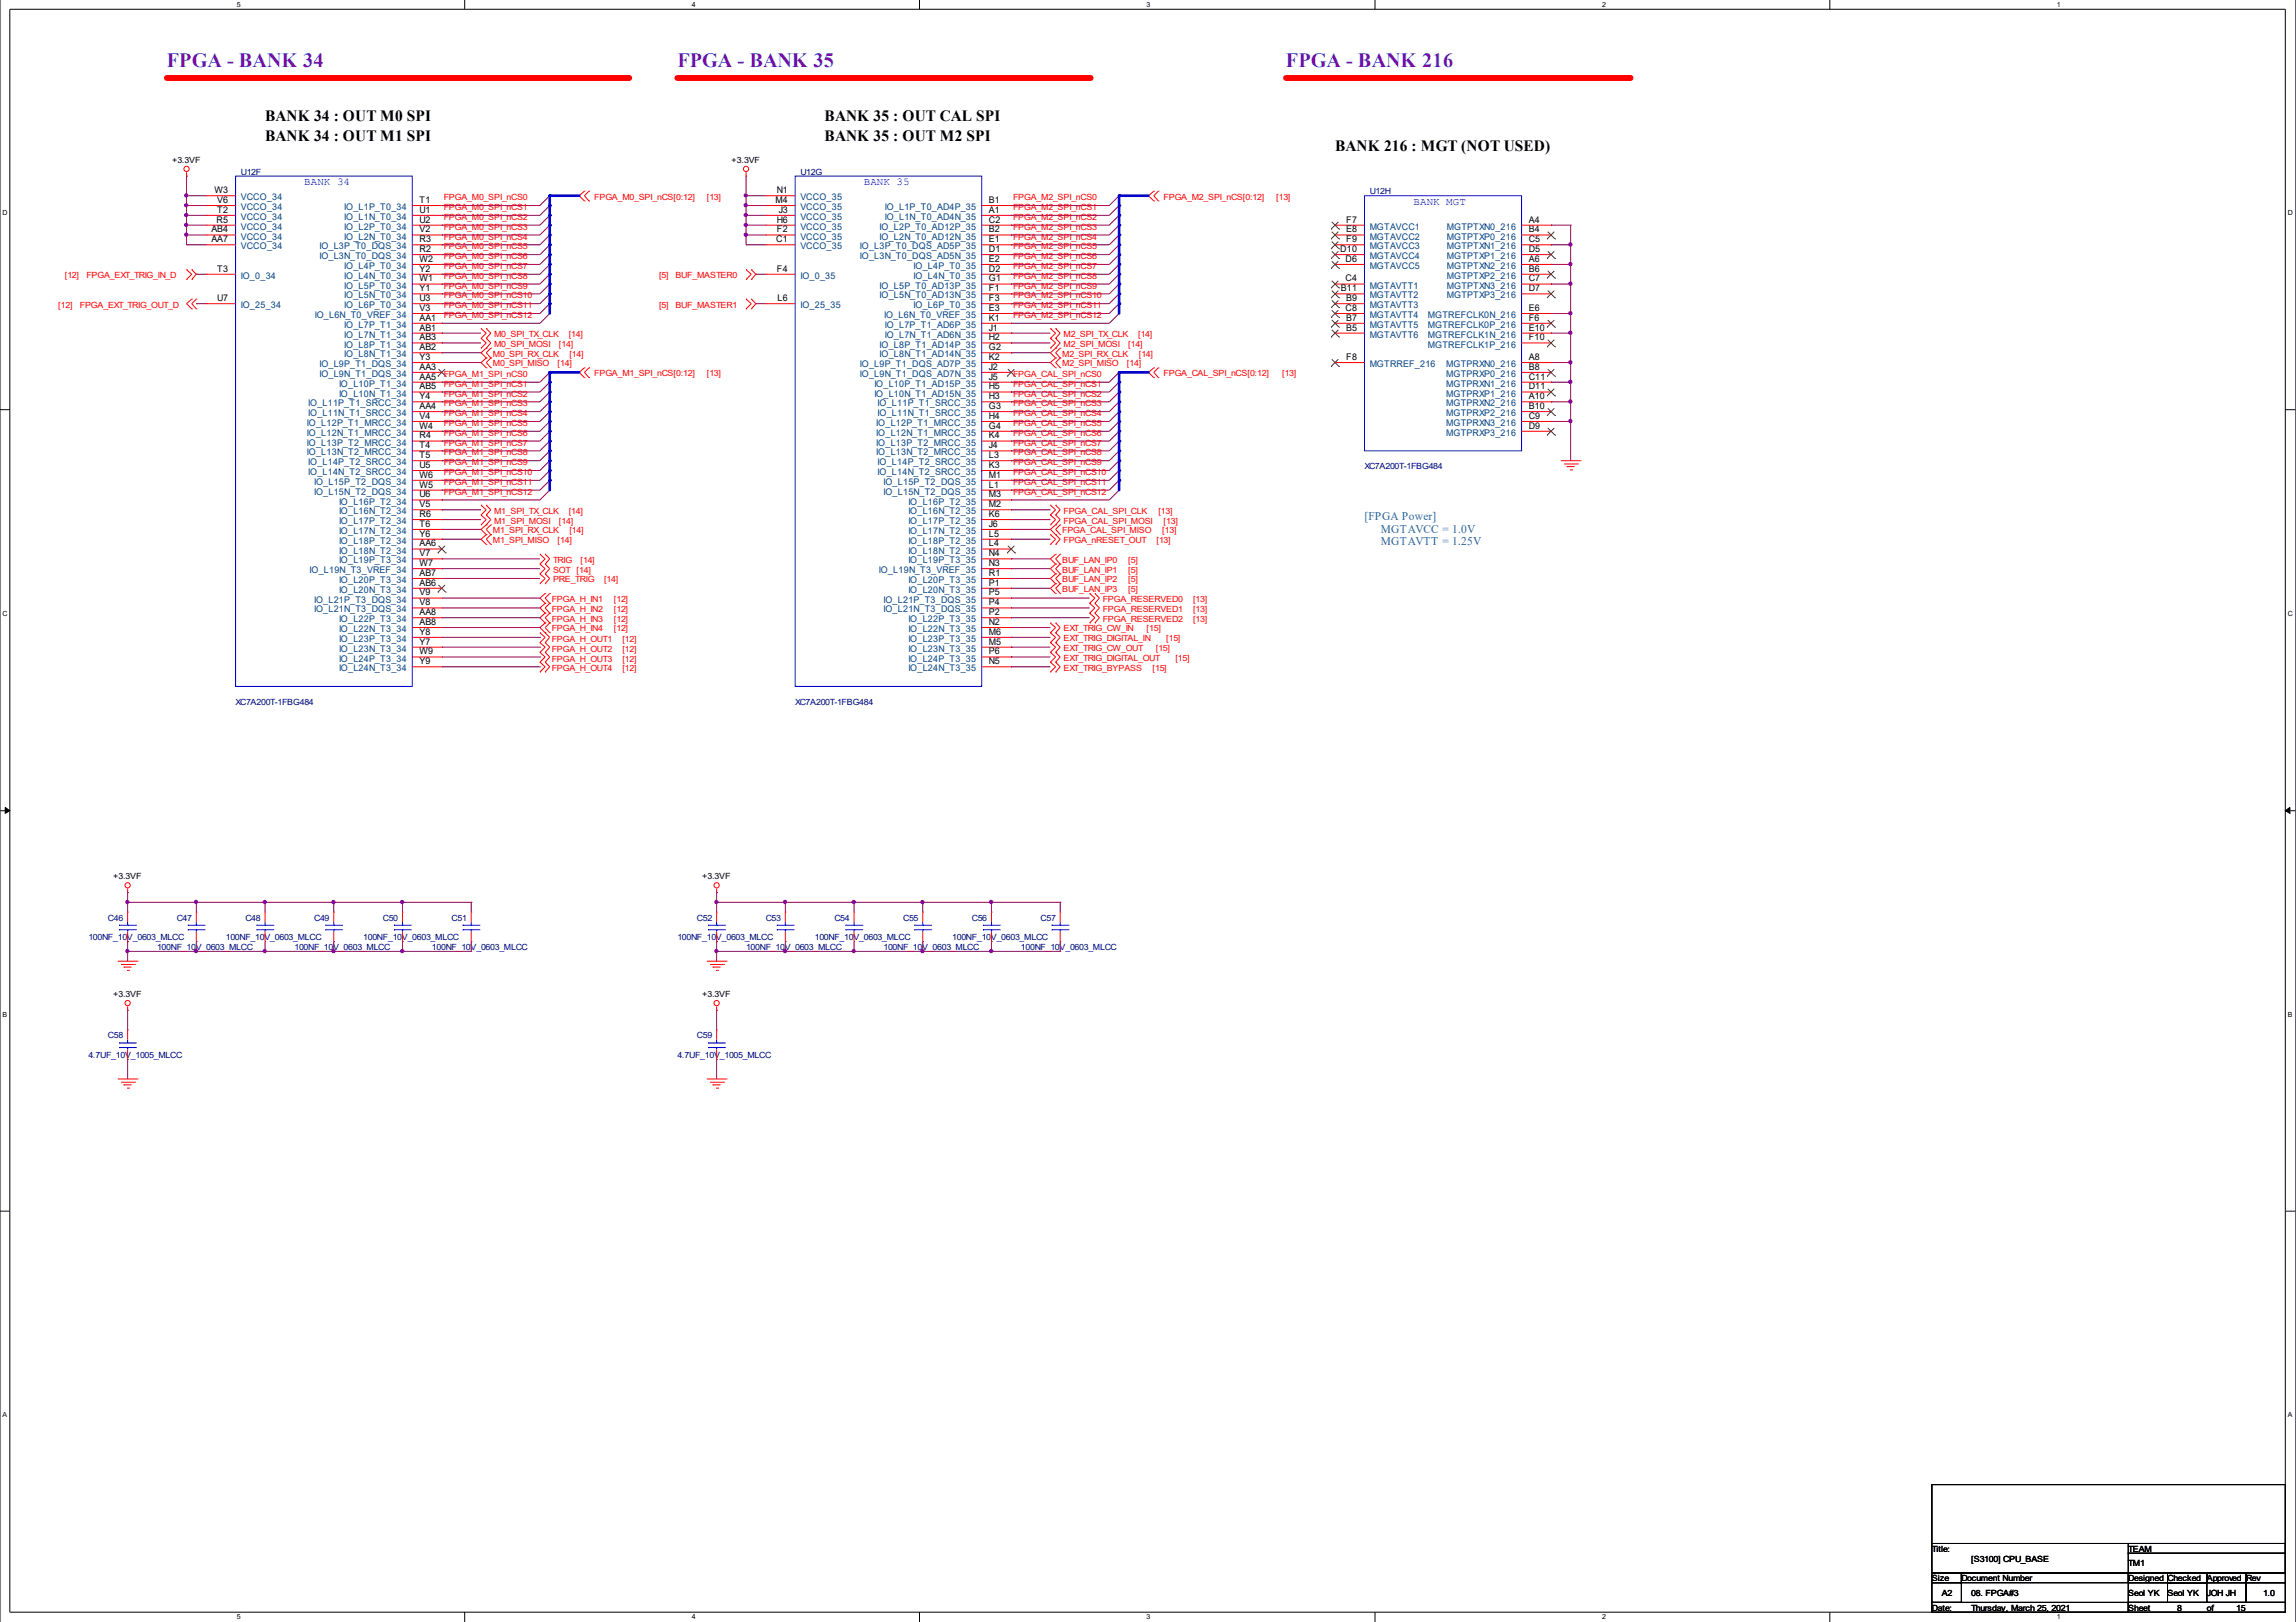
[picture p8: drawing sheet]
<svg xmlns="http://www.w3.org/2000/svg" width="297mm" height="210mm" viewBox="0 0 297 210" stroke-linecap="round" stroke-linejoin="round" font-family="sans-serif">
<defs><g id="words">
<g font-size="2.6" fill="#8000ff">
<text x="21.6" y="8.7">FPGA - BANK 34</text>
<text x="87.6" y="8.7">FPGA - BANK 35</text>
<text x="166.4" y="8.7">FPGA - BANK 216</text>
</g>
<g font-size="2">
<text x="34.3" y="15.7">BANK 34 : OUT M0 SPI</text>
<text x="106.7" y="15.7">BANK 35 : OUT CAL SPI</text>
<text x="34.3" y="18.2">BANK 34 : OUT M1 SPI</text>
<text x="106.7" y="18.2">BANK 35 : OUT M2 SPI</text>
<text x="172.7" y="19.5">BANK 216 : MGT (NOT USED)</text>
</g>
<g font-size="1.5" fill="#0080c0">
<text x="176.5" y="67.3">[FPGA Power]</text>
<text x="178.6" y="68.9">MGTAVCC = 1.0V</text>
<text x="178.6" y="70.5">MGTAVTT = 1.25V</text>
</g>
<g font-size="1.4" fill="#00f">
<text x="39.4" y="24">BANK 34</text>
<text x="111.8" y="24">BANK 35</text>
<text x="182.9" y="26.5">BANK MGT</text>
</g>
<g font-size="1.2">
<text x="27.8" y="25">W3</text>
<text x="28" y="28.8">R5</text>
<text x="28.1" y="26.3">V6</text>
<text x="28.1" y="27.5">T2</text>
<text x="54.3" y="26.3">T1</text>
<text x="54.3" y="27.5">U1</text>
<text x="54.3" y="28.8">U2</text>
<text x="100.3" y="26.3">M4</text>
<text x="100.5" y="25">N1</text>
<text x="100.5" y="28.8">H6</text>
<text x="100.8" y="27.5">J3</text>
<text x="127.9" y="26.3">B1</text>
<text x="127.9" y="27.5">A1</text>
<text x="127.9" y="28.8">C2</text>
<text x="174.2" y="28.8">F7</text>
<text x="197.8" y="28.8">A4</text>
<text x="27.3" y="30.1">AB4</text>
<text x="27.3" y="31.3">AA7</text>
<text x="28.1" y="35.2">T3</text>
<text x="54.3" y="30.1">V2</text>
<text x="54.3" y="31.3">R3</text>
<text x="54.3" y="32.6">R2</text>
<text x="54.3" y="33.9">W2</text>
<text x="54.3" y="35.2">Y2</text>
<text x="100.4" y="31.3">C1</text>
<text x="100.5" y="30.1">F2</text>
<text x="100.5" y="35.2">F4</text>
<text x="127.9" y="30.1">B2</text>
<text x="127.9" y="31.3">E1</text>
<text x="127.9" y="32.6">D1</text>
<text x="127.9" y="33.9">E2</text>
<text x="127.9" y="35.2">D2</text>
<text x="173.4" y="32.6">D10</text>
<text x="174.1" y="33.9">D6</text>
<text x="174.2" y="30.1">E8</text>
<text x="174.2" y="31.3">F9</text>
<text x="197.8" y="35.2">B6</text>
<text x="197.8" y="33.9">A6</text>
<text x="197.8" y="32.6">D5</text>
<text x="197.8" y="31.3">C5</text>
<text x="197.8" y="30.1">B4</text>
<text x="28.1" y="39">U7</text>
<text x="54.3" y="36.4">W1</text>
<text x="54.3" y="37.7">Y1</text>
<text x="54.3" y="39">U3</text>
<text x="54.3" y="40.2">V3</text>
<text x="54.3" y="41.5">AA1</text>
<text x="100.6" y="39">L6</text>
<text x="127.9" y="36.4">G1</text>
<text x="127.9" y="37.7">F1</text>
<text x="127.9" y="39">F3</text>
<text x="127.9" y="40.2">E3</text>
<text x="127.9" y="41.5">K1</text>
<text x="173.5" y="37.7">B11</text>
<text x="174.1" y="36.4">C4</text>
<text x="174.1" y="40.2">C8</text>
<text x="174.2" y="39">B9</text>
<text x="174.2" y="41.5">B7</text>
<text x="197.8" y="37.7">D7</text>
<text x="197.8" y="36.4">C7</text>
<text x="197.8" y="40.2">E6</text>
<text x="197.8" y="41.5">F6</text>
<text x="54.3" y="42.8">AB1</text>
<text x="54.3" y="44">AB3</text>
<text x="54.3" y="45.3">AB2</text>
<text x="54.3" y="46.6">Y3</text>
<text x="54.3" y="47.9">AA3</text>
<text x="127.9" y="42.8">J1</text>
<text x="127.9" y="44">H2</text>
<text x="127.9" y="45.3">G2</text>
<text x="127.9" y="46.6">K2</text>
<text x="127.9" y="47.9">J2</text>
<text x="174.2" y="42.8">B5</text>
<text x="174.2" y="46.6">F8</text>
<text x="197.8" y="44">F10</text>
<text x="197.8" y="42.8">E10</text>
<text x="197.8" y="47.9">B8</text>
<text x="197.8" y="46.6">A8</text>
<text x="54.3" y="49.1">AA5</text>
<text x="54.3" y="50.4">AB5</text>
<text x="54.3" y="51.7">Y4</text>
<text x="54.3" y="52.9">AA4</text>
<text x="127.9" y="49.1">J5</text>
<text x="127.9" y="50.4">H5</text>
<text x="127.9" y="51.7">H3</text>
<text x="127.9" y="52.9">G3</text>
<text x="197.8" y="52.9">B10</text>
<text x="197.8" y="51.7">A10</text>
<text x="197.8" y="50.4">D11</text>
<text x="197.8" y="49.1">C11</text>
<text x="54.3" y="54.2">V4</text>
<text x="54.3" y="55.5">W4</text>
<text x="54.3" y="56.7">R4</text>
<text x="54.3" y="58">T4</text>
<text x="54.3" y="59.3">T5</text>
<text x="127.9" y="54.2">H4</text>
<text x="127.9" y="55.5">G4</text>
<text x="127.9" y="56.7">K4</text>
<text x="127.9" y="58">J4</text>
<text x="127.9" y="59.3">L3</text>
<text x="197.8" y="55.5">D9</text>
<text x="197.8" y="54.2">C9</text>
<text x="54.3" y="60.6">U5</text>
<text x="54.3" y="61.8">W6</text>
<text x="54.3" y="63.1">W5</text>
<text x="54.3" y="64.4">U6</text>
<text x="54.3" y="65.6">V5</text>
<text x="127.9" y="60.6">K3</text>
<text x="127.9" y="61.8">M1</text>
<text x="127.9" y="63.1">L1</text>
<text x="127.9" y="64.4">M3</text>
<text x="127.9" y="65.6">M2</text>
<text x="54.3" y="66.9">R6</text>
<text x="54.3" y="68.2">T6</text>
<text x="54.3" y="69.4">Y6</text>
<text x="54.3" y="70.7">AA6</text>
<text x="54.3" y="72">V7</text>
<text x="127.9" y="66.9">K6</text>
<text x="127.9" y="68.2">J6</text>
<text x="127.9" y="69.4">L5</text>
<text x="127.9" y="70.7">L4</text>
<text x="127.9" y="72">N4</text>
<text x="54.3" y="73.3">W7</text>
<text x="54.3" y="74.5">AB7</text>
<text x="54.3" y="75.8">AB6</text>
<text x="54.3" y="77.1">V9</text>
<text x="127.9" y="73.3">N3</text>
<text x="127.9" y="74.5">R1</text>
<text x="127.9" y="75.8">P1</text>
<text x="127.9" y="77.1">P5</text>
<text x="54.3" y="78.3">V8</text>
<text x="54.3" y="79.6">AA8</text>
<text x="54.3" y="80.9">AB8</text>
<text x="54.3" y="82.1">Y8</text>
<text x="54.3" y="83.4">Y7</text>
<text x="127.9" y="78.3">P4</text>
<text x="127.9" y="79.6">P2</text>
<text x="127.9" y="80.9">N2</text>
<text x="127.9" y="82.1">M6</text>
<text x="127.9" y="83.4">M5</text>
<text x="54.3" y="84.7">W9</text>
<text x="54.3" y="86">Y9</text>
<text x="127.9" y="84.7">P6</text>
<text x="127.9" y="86">N5</text>
</g>
<g font-size="1.2" fill="#004080">
<text x="31.2" y="25.9">VCCO_34</text>
<text x="31.2" y="27.2">VCCO_34</text>
<text x="31.2" y="28.5">VCCO_34</text>
<text x="31.2" y="29.7">VCCO_34</text>
<text x="44.5" y="27.2">IO_L1P_T0_34</text>
<text x="44.5" y="28.5">IO_L1N_T0_34</text>
<text x="44.5" y="29.7">IO_L2P_T0_34</text>
<text x="103.5" y="25.9">VCCO_35</text>
<text x="103.5" y="27.2">VCCO_35</text>
<text x="103.5" y="28.5">VCCO_35</text>
<text x="103.5" y="29.7">VCCO_35</text>
<text x="113.8" y="29.7">IO_L2P_T0_AD12P_35</text>
<text x="114.5" y="27.2">IO_L1P_T0_AD4P_35</text>
<text x="114.5" y="28.5">IO_L1N_T0_AD4N_35</text>
<text x="177.2" y="29.7">MGTAVCC1</text>
<text x="187.2" y="29.7">MGTPTXN0_216</text>
<text x="31.2" y="31">VCCO_34</text>
<text x="31.2" y="32.3">VCCO_34</text>
<text x="41.3" y="32.3">IO_L3P_T0_DQS_34</text>
<text x="41.3" y="33.5">IO_L3N_T0_DQS_34</text>
<text x="44.5" y="31">IO_L2N_T0_34</text>
<text x="44.5" y="34.8">IO_L4P_T0_34</text>
<text x="103.5" y="31">VCCO_35</text>
<text x="103.5" y="32.3">VCCO_35</text>
<text x="111.3" y="32.3">IO_L3P_T0_DQS_AD5P_35</text>
<text x="111.3" y="33.5">IO_L3N_T0_DQS_AD5N_35</text>
<text x="113.8" y="31">IO_L2N_T0_AD12N_35</text>
<text x="118.2" y="34.8">IO_L4P_T0_35</text>
<text x="177.2" y="31">MGTAVCC2</text>
<text x="177.2" y="32.3">MGTAVCC3</text>
<text x="177.2" y="33.5">MGTAVCC4</text>
<text x="177.2" y="34.8">MGTAVCC5</text>
<text x="187.2" y="34.8">MGTPTXN2_216</text>
<text x="187.2" y="33.5">MGTPTXP1_216</text>
<text x="187.2" y="32.3">MGTPTXN1_216</text>
<text x="187.2" y="31">MGTPTXP0_216</text>
<text x="31.2" y="36.1">IO_0_34</text>
<text x="31.2" y="39.9">IO_25_34</text>
<text x="40.7" y="41.2">IO_L6N_T0_VREF_34</text>
<text x="44.5" y="36.1">IO_L4N_T0_34</text>
<text x="44.5" y="37.4">IO_L5P_T0_34</text>
<text x="44.5" y="38.6">IO_L5N_T0_34</text>
<text x="44.5" y="39.9">IO_L6P_T0_34</text>
<text x="103.5" y="36.1">IO_0_35</text>
<text x="103.5" y="39.9">IO_25_35</text>
<text x="113.8" y="37.4">IO_L5P_T0_AD13P_35</text>
<text x="113.8" y="38.6">IO_L5N_T0_AD13N_35</text>
<text x="114.4" y="41.2">IO_L6N_T0_VREF_35</text>
<text x="118.2" y="36.1">IO_L4N_T0_35</text>
<text x="118.2" y="39.9">IO_L6P_T0_35</text>
<text x="177.2" y="37.4">MGTAVTT1</text>
<text x="177.2" y="38.6">MGTAVTT2</text>
<text x="177.2" y="39.9">MGTAVTT3</text>
<text x="177.2" y="41.2">MGTAVTT4</text>
<text x="184.7" y="41.2">MGTREFCLK0N_216</text>
<text x="187.2" y="38.6">MGTPTXP3_216</text>
<text x="187.2" y="37.4">MGTPTXN3_216</text>
<text x="187.2" y="36.1">MGTPTXP2_216</text>
<text x="41.3" y="47.5">IO_L9P_T1_DQS_34</text>
<text x="44.5" y="42.4">IO_L7P_T1_34</text>
<text x="44.5" y="43.7">IO_L7N_T1_34</text>
<text x="44.5" y="45">IO_L8P_T1_34</text>
<text x="44.5" y="46.2">IO_L8N_T1_34</text>
<text x="111.3" y="47.5">IO_L9P_T1_DQS_AD7P_35</text>
<text x="113.8" y="45">IO_L8P_T1_AD14P_35</text>
<text x="113.8" y="46.2">IO_L8N_T1_AD14N_35</text>
<text x="114.5" y="42.4">IO_L7P_T1_AD6P_35</text>
<text x="114.5" y="43.7">IO_L7N_T1_AD6N_35</text>
<text x="177.2" y="42.4">MGTAVTT5</text>
<text x="177.2" y="43.7">MGTAVTT6</text>
<text x="177.2" y="47.5">MGTRREF_216</text>
<text x="184.7" y="42.4">MGTREFCLK0P_216</text>
<text x="184.7" y="45">MGTREFCLK1P_216</text>
<text x="184.7" y="43.7">MGTREFCLK1N_216</text>
<text x="187.1" y="47.5">MGTPRXN0_216</text>
<text x="39.9" y="52.6">IO_L11P_T1_SRCC_34</text>
<text x="39.9" y="53.9">IO_L11N_T1_SRCC_34</text>
<text x="41.3" y="48.8">IO_L9N_T1_DQS_34</text>
<text x="43.9" y="50.1">IO_L10P_T1_34</text>
<text x="43.9" y="51.3">IO_L10N_T1_34</text>
<text x="111.3" y="48.8">IO_L9N_T1_DQS_AD7N_35</text>
<text x="113.1" y="50.1">IO_L10P_T1_AD15P_35</text>
<text x="113.1" y="51.3">IO_L10N_T1_AD15N_35</text>
<text x="113.5" y="52.6">IO_L11P_T1_SRCC_35</text>
<text x="113.5" y="53.9">IO_L11N_T1_SRCC_35</text>
<text x="187.1" y="53.9">MGTPRXP2_216</text>
<text x="187.1" y="52.6">MGTPRXN2_216</text>
<text x="187.1" y="51.3">MGTPRXP1_216</text>
<text x="187.1" y="50.1">MGTPRXN1_216</text>
<text x="187.1" y="48.8">MGTPRXP0_216</text>
<text x="39.7" y="55.1">IO_L12P_T1_MRCC_34</text>
<text x="39.7" y="56.4">IO_L12N_T1_MRCC_34</text>
<text x="39.7" y="57.7">IO_L13P_T2_MRCC_34</text>
<text x="39.7" y="58.9">IO_L13N_T2_MRCC_34</text>
<text x="113.4" y="55.1">IO_L12P_T1_MRCC_35</text>
<text x="113.4" y="56.4">IO_L12N_T1_MRCC_35</text>
<text x="113.4" y="57.7">IO_L13P_T2_MRCC_35</text>
<text x="113.4" y="58.9">IO_L13N_T2_MRCC_35</text>
<text x="187.1" y="56.4">MGTPRXP3_216</text>
<text x="187.1" y="55.1">MGTPRXN3_216</text>
<text x="39.9" y="60.2">IO_L14P_T2_SRCC_34</text>
<text x="39.9" y="61.5">IO_L14N_T2_SRCC_34</text>
<text x="40.6" y="62.8">IO_L15P_T2_DQS_34</text>
<text x="40.6" y="64">IO_L15N_T2_DQS_34</text>
<text x="43.9" y="65.3">IO_L16P_T2_34</text>
<text x="113.5" y="60.2">IO_L14P_T2_SRCC_35</text>
<text x="113.5" y="61.5">IO_L14N_T2_SRCC_35</text>
<text x="114.3" y="62.8">IO_L15P_T2_DQS_35</text>
<text x="114.3" y="64">IO_L15N_T2_DQS_35</text>
<text x="117.5" y="65.3">IO_L16P_T2_35</text>
<text x="43.9" y="66.6">IO_L16N_T2_34</text>
<text x="43.9" y="67.8">IO_L17P_T2_34</text>
<text x="43.9" y="69.1">IO_L17N_T2_34</text>
<text x="43.9" y="70.4">IO_L18P_T2_34</text>
<text x="43.9" y="71.6">IO_L18N_T2_34</text>
<text x="117.5" y="66.6">IO_L16N_T2_35</text>
<text x="117.5" y="67.8">IO_L17P_T2_35</text>
<text x="117.5" y="69.1">IO_L17N_T2_35</text>
<text x="117.5" y="70.4">IO_L18P_T2_35</text>
<text x="117.5" y="71.6">IO_L18N_T2_35</text>
<text x="40" y="74.2">IO_L19N_T3_VREF_34</text>
<text x="40.6" y="78">IO_L21P_T3_DQS_34</text>
<text x="43.9" y="72.9">IO_L19P_T3_34</text>
<text x="43.9" y="75.5">IO_L20P_T3_34</text>
<text x="43.9" y="76.7">IO_L20N_T3_34</text>
<text x="113.7" y="74.2">IO_L19N_T3_VREF_35</text>
<text x="114.3" y="78">IO_L21P_T3_DQS_35</text>
<text x="117.5" y="72.9">IO_L19P_T3_35</text>
<text x="117.5" y="75.5">IO_L20P_T3_35</text>
<text x="117.5" y="76.7">IO_L20N_T3_35</text>
<text x="40.6" y="79.3">IO_L21N_T3_DQS_34</text>
<text x="43.9" y="80.5">IO_L22P_T3_34</text>
<text x="43.9" y="81.8">IO_L22N_T3_34</text>
<text x="43.9" y="83.1">IO_L23P_T3_34</text>
<text x="114.3" y="79.3">IO_L21N_T3_DQS_35</text>
<text x="117.5" y="80.5">IO_L22P_T3_35</text>
<text x="117.5" y="81.8">IO_L22N_T3_35</text>
<text x="117.5" y="83.1">IO_L23P_T3_35</text>
<text x="43.9" y="84.3">IO_L23N_T3_34</text>
<text x="43.9" y="85.6">IO_L24P_T3_34</text>
<text x="43.9" y="86.9">IO_L24N_T3_34</text>
<text x="117.5" y="84.3">IO_L23N_T3_35</text>
<text x="117.5" y="85.6">IO_L24P_T3_35</text>
<text x="117.5" y="86.9">IO_L24N_T3_35</text>
</g>
<g font-size="1.1">
<text x="22.3" y="21.1">+3.3VF</text>
<text x="94.7" y="21.1">+3.3VF</text>
<text x="14.6" y="113.8">+3.3VF</text>
<text x="90.8" y="113.8">+3.3VF</text>
<text x="14.6" y="129">+3.3VF</text>
<text x="90.8" y="129">+3.3VF</text>
<text x="249.9" y="200.8">Title:</text>
<text x="255" y="202.1">[S3100] CPU_BASE</text>
<text x="275.3" y="200.8">TEAM</text>
<text x="275.3" y="202.7">TM1</text>
<text x="249.9" y="204.7">Size</text>
<text x="249.9" y="208.5">Date:</text>
<text x="251.2" y="206.5">A2</text>
<text x="253.7" y="204.7">Document Number</text>
<text x="255" y="206.5">08. FPGA#3</text>
<text x="255" y="208.5">Thursday, March 25, 2021</text>
<text x="275.3" y="208.5">Sheet</text>
<text x="275.3" y="204.7">Designed Checked Approved Rev</text>
<text x="275.3" y="206.5">Seol YK</text>
<text x="280.4" y="206.5">Seol YK</text>
<text x="281.7" y="208.5">8</text>
<text x="285.5" y="208.5">of</text>
<text x="285.5" y="206.5">JOH JH</text>
<text x="289.3" y="208.5">15</text>
<text x="292.8" y="206.5">1.0</text>
</g>
<g font-size="1.1" fill="#000080">
<text x="31.2" y="22.6">U12F</text>
<text x="103.5" y="22.6">U12G</text>
<text x="177.2" y="25.2">U12H</text>
<text x="176.5" y="60.7">XC7A200T-1FBG484</text>
<text x="30.5" y="91.2">XC7A200T-1FBG484</text>
<text x="102.9" y="91.2">XC7A200T-1FBG484</text>
<text x="14" y="119.1">C46</text>
<text x="22.9" y="119.1">C47</text>
<text x="31.7" y="119.1">C48</text>
<text x="40.6" y="119.1">C49</text>
<text x="49.5" y="119.1">C50</text>
<text x="58.4" y="119.1">C51</text>
<text x="90.2" y="119.1">C52</text>
<text x="99.1" y="119.1">C53</text>
<text x="107.9" y="119.1">C54</text>
<text x="116.8" y="119.1">C55</text>
<text x="125.7" y="119.1">C56</text>
<text x="134.6" y="119.1">C57</text>
<text x="11.4" y="121.7">100NF_10V_0603_MLCC</text>
<text x="20.3" y="123">100NF_10V_0603_MLCC</text>
<text x="29.2" y="121.7">100NF_10V_0603_MLCC</text>
<text x="38.1" y="123">100NF_10V_0603_MLCC</text>
<text x="47" y="121.7">100NF_10V_0603_MLCC</text>
<text x="55.9" y="123">100NF_10V_0603_MLCC</text>
<text x="87.6" y="121.7">100NF_10V_0603_MLCC</text>
<text x="96.5" y="123">100NF_10V_0603_MLCC</text>
<text x="105.4" y="121.7">100NF_10V_0603_MLCC</text>
<text x="114.3" y="123">100NF_10V_0603_MLCC</text>
<text x="123.2" y="121.7">100NF_10V_0603_MLCC</text>
<text x="132.1" y="123">100NF_10V_0603_MLCC</text>
<text x="11.4" y="136.9">4.7UF_10V_1005_MLCC</text>
<text x="14" y="134.4">C58</text>
<text x="87.6" y="136.9">4.7UF_10V_1005_MLCC</text>
<text x="90.2" y="134.4">C59</text>
</g>
<g font-size="1.1" fill="#f00">
<text x="57.4" y="25.9">FPGA_M0_SPI_nCS0</text>
<text x="57.4" y="27.2">FPGA_M0_SPI_nCS1</text>
<text x="57.4" y="28.5">FPGA_M0_SPI_nCS2</text>
<text x="57.4" y="29.7">FPGA_M0_SPI_nCS3</text>
<text x="76.9" y="25.8">FPGA_M0_SPI_nCS[0:12]</text>
<text x="91.4" y="25.8">[13]</text>
<text x="131.1" y="25.9">FPGA_M2_SPI_nCS0</text>
<text x="131.1" y="27.2">FPGA_M2_SPI_nCS1</text>
<text x="131.1" y="28.5">FPGA_M2_SPI_nCS2</text>
<text x="131.1" y="29.7">FPGA_M2_SPI_nCS3</text>
<text x="150.5" y="25.8">FPGA_M2_SPI_nCS[0:12]</text>
<text x="165.1" y="25.8">[13]</text>
<text x="8.4" y="36">[12]</text>
<text x="11.2" y="36">FPGA_EXT_TRIG_IN_D</text>
<text x="57.4" y="31">FPGA_M0_SPI_nCS4</text>
<text x="57.4" y="32.3">FPGA_M0_SPI_nCS5</text>
<text x="57.4" y="33.5">FPGA_M0_SPI_nCS6</text>
<text x="57.4" y="34.8">FPGA_M0_SPI_nCS7</text>
<text x="85.3" y="36">[5]</text>
<text x="87.4" y="36">BUF_MASTER0</text>
<text x="131.1" y="31">FPGA_M2_SPI_nCS4</text>
<text x="131.1" y="32.3">FPGA_M2_SPI_nCS5</text>
<text x="131.1" y="33.5">FPGA_M2_SPI_nCS6</text>
<text x="131.1" y="34.8">FPGA_M2_SPI_nCS7</text>
<text x="7.5" y="39.8">[12]</text>
<text x="10.3" y="39.8">FPGA_EXT_TRIG_OUT_D</text>
<text x="57.4" y="36.1">FPGA_M0_SPI_nCS8</text>
<text x="57.4" y="37.4">FPGA_M0_SPI_nCS9</text>
<text x="57.4" y="38.6">FPGA_M0_SPI_nCS10</text>
<text x="57.4" y="39.9">FPGA_M0_SPI_nCS11</text>
<text x="57.4" y="41.2">FPGA_M0_SPI_nCS12</text>
<text x="85.3" y="39.8">[5]</text>
<text x="87.4" y="39.8">BUF_MASTER1</text>
<text x="131.1" y="36.1">FPGA_M2_SPI_nCS8</text>
<text x="131.1" y="37.4">FPGA_M2_SPI_nCS9</text>
<text x="131.1" y="38.6">FPGA_M2_SPI_nCS10</text>
<text x="131.1" y="39.9">FPGA_M2_SPI_nCS11</text>
<text x="131.1" y="41.2">FPGA_M2_SPI_nCS12</text>
<text x="63.8" y="46.2">M0_SPI_RX_CLK</text>
<text x="63.8" y="47.4">M0_SPI_MISO</text>
<text x="63.9" y="43.6">M0_SPI_TX_CLK</text>
<text x="63.9" y="44.9">M0_SPI_MOSI</text>
<text x="72.1" y="47.4">[14]</text>
<text x="72.3" y="44.9">[14]</text>
<text x="73.6" y="43.6">[14]</text>
<text x="73.7" y="46.2">[14]</text>
<text x="137.4" y="46.2">M2_SPI_RX_CLK</text>
<text x="137.4" y="47.4">M2_SPI_MISO</text>
<text x="137.6" y="43.6">M2_SPI_TX_CLK</text>
<text x="137.6" y="44.9">M2_SPI_MOSI</text>
<text x="145.8" y="47.4">[14]</text>
<text x="146" y="44.9">[14]</text>
<text x="147.2" y="43.6">[14]</text>
<text x="147.3" y="46.2">[14]</text>
<text x="57.4" y="48.8">FPGA_M1_SPI_nCS0</text>
<text x="57.4" y="50.1">FPGA_M1_SPI_nCS1</text>
<text x="57.4" y="51.3">FPGA_M1_SPI_nCS2</text>
<text x="57.4" y="52.6">FPGA_M1_SPI_nCS3</text>
<text x="57.4" y="53.9">FPGA_M1_SPI_nCS4</text>
<text x="76.9" y="48.7">FPGA_M1_SPI_nCS[0:12]</text>
<text x="91.4" y="48.7">[13]</text>
<text x="131.1" y="48.8">FPGA_CAL_SPI_nCS0</text>
<text x="131.1" y="50.1">FPGA_CAL_SPI_nCS1</text>
<text x="131.1" y="51.3">FPGA_CAL_SPI_nCS2</text>
<text x="131.1" y="52.6">FPGA_CAL_SPI_nCS3</text>
<text x="131.1" y="53.9">FPGA_CAL_SPI_nCS4</text>
<text x="150.5" y="48.7">FPGA_CAL_SPI_nCS[0:12]</text>
<text x="165.9" y="48.7">[13]</text>
<text x="57.4" y="55.1">FPGA_M1_SPI_nCS5</text>
<text x="57.4" y="56.4">FPGA_M1_SPI_nCS6</text>
<text x="57.4" y="57.7">FPGA_M1_SPI_nCS7</text>
<text x="57.4" y="58.9">FPGA_M1_SPI_nCS8</text>
<text x="131.1" y="55.1">FPGA_CAL_SPI_nCS5</text>
<text x="131.1" y="56.4">FPGA_CAL_SPI_nCS6</text>
<text x="131.1" y="57.7">FPGA_CAL_SPI_nCS7</text>
<text x="131.1" y="58.9">FPGA_CAL_SPI_nCS8</text>
<text x="57.4" y="60.2">FPGA_M1_SPI_nCS9</text>
<text x="57.4" y="61.5">FPGA_M1_SPI_nCS10</text>
<text x="57.4" y="62.8">FPGA_M1_SPI_nCS11</text>
<text x="57.4" y="64">FPGA_M1_SPI_nCS12</text>
<text x="131.1" y="60.2">FPGA_CAL_SPI_nCS9</text>
<text x="131.1" y="62.8">FPGA_CAL_SPI_nCS11</text>
<text x="131.1" y="64">FPGA_CAL_SPI_nCS12</text>
<text x="131.1" y="61.5">FPGA_CAL_SPI_nCS10</text>
<text x="63.8" y="69">M1_SPI_RX_CLK</text>
<text x="63.8" y="70.3">M1_SPI_MISO</text>
<text x="63.9" y="66.5">M1_SPI_TX_CLK</text>
<text x="63.9" y="67.7">M1_SPI_MOSI</text>
<text x="72.1" y="70.3">[14]</text>
<text x="72.3" y="67.7">[14]</text>
<text x="73.6" y="66.5">[14]</text>
<text x="73.7" y="69">[14]</text>
<text x="137.4" y="69">FPGA_CAL_SPI_MISO</text>
<text x="137.6" y="66.5">FPGA_CAL_SPI_CLK</text>
<text x="137.6" y="67.7">FPGA_CAL_SPI_MOSI</text>
<text x="137.6" y="70.3">FPGA_nRESET_OUT</text>
<text x="149.6" y="70.3">[13]</text>
<text x="149.9" y="66.5">[13]</text>
<text x="150.4" y="69">[13]</text>
<text x="150.5" y="67.7">[13]</text>
<text x="71.4" y="77.9">FPGA_H_IN1</text>
<text x="71.5" y="72.8">TRIG</text>
<text x="71.5" y="74.1">SOT [14]</text>
<text x="71.5" y="75.4">PRE_TRIG</text>
<text x="75.1" y="72.8">[14]</text>
<text x="78.1" y="75.4">[14]</text>
<text x="79.4" y="77.9">[12]</text>
<text x="137.4" y="72.8">BUF_LAN_IP0</text>
<text x="137.4" y="74.1">BUF_LAN_IP1</text>
<text x="137.4" y="75.4">BUF_LAN_IP2</text>
<text x="137.4" y="76.6">BUF_LAN_IP3</text>
<text x="142.7" y="77.9">FPGA_RESERVED0</text>
<text x="146" y="72.8">[5]</text>
<text x="146" y="74.1">[5]</text>
<text x="146" y="75.4">[5]</text>
<text x="146" y="76.6">[5]</text>
<text x="154.3" y="77.9">[13]</text>
<text x="71.4" y="79.2">FPGA_H_IN2</text>
<text x="71.4" y="80.4">FPGA_H_IN3</text>
<text x="71.4" y="81.7">FPGA_H_IN4</text>
<text x="71.4" y="83.1">FPGA_H_OUT1</text>
<text x="79.4" y="79.2">[12]</text>
<text x="79.4" y="80.4">[12]</text>
<text x="79.4" y="81.7">[12]</text>
<text x="80.5" y="83.1">[12]</text>
<text x="137.6" y="81.7">EXT_TRIG_CW_IN</text>
<text x="137.6" y="83">EXT_TRIG_DIGITAL_IN</text>
<text x="142.7" y="79.2">FPGA_RESERVED1</text>
<text x="142.7" y="80.4">FPGA_RESERVED2</text>
<text x="148.3" y="81.7">[15]</text>
<text x="150.9" y="83">[15]</text>
<text x="154.3" y="79.2">[13]</text>
<text x="154.3" y="80.4">[13]</text>
<text x="71.4" y="84.3">FPGA_H_OUT2</text>
<text x="71.4" y="85.6">FPGA_H_OUT3</text>
<text x="71.4" y="86.9">FPGA_H_OUT4</text>
<text x="80.5" y="84.3">[12]</text>
<text x="80.5" y="85.6">[12]</text>
<text x="80.5" y="86.9">[12]</text>
<text x="137.6" y="84.3">EXT_TRIG_CW_OUT</text>
<text x="137.6" y="85.5">EXT_TRIG_DIGITAL_OUT</text>
<text x="137.6" y="86.8">EXT_TRIG_BYPASS</text>
<text x="149.1" y="86.8">[15]</text>
<text x="149.5" y="84.3">[15]</text>
<text x="152.1" y="85.5">[15]</text>
</g>
<g font-size=".9">
<text x="30.6" y=".9">5</text>
<text x="89.5" y=".9">4</text>
<text x="148.3" y=".9">3</text>
<text x="207.3" y=".9">2</text>
<text x="266.1" y=".9">1</text>
<text x=".3" y="27.9">D</text>
<text x="296" y="27.9">D</text>
<text x=".3" y="79.7">C</text>
<text x="296" y="79.7">C</text>
<text x=".3" y="131.6">B</text>
<text x="296" y="131.6">B</text>
<text x=".3" y="183.4">A</text>
<text x="296" y="183.4">A</text>
<text x="30.6" y="209.6">5</text>
<text x="89.5" y="209.6">4</text>
<text x="148.3" y="209.6">3</text>
<text x="207.3" y="209.6">2</text>
<text x="266.1" y="209.6">1</text>
</g>
</g></defs>
<path d="M0 -.1v210M296.9 -.1v210M1.3 1.2h294.4v207.4h-294.4z" fill="none" stroke="#000" stroke-width=".13"/>
<g fill="#fff">
<path d="M30.6 .1h.4v.9h-.4z"/>
<path d="M30.6 208.8h.4v.9h-.4z"/>
</g>
<path d="M60.1 -.1v1.3M60.1 208.6v1.3" fill="none" stroke="#000" stroke-width=".13"/>
<g fill="#fff">
<path d="M89.5 .1h.3v.9h-.3z"/>
<path d="M89.5 208.8h.3v.9h-.3z"/>
</g>
<path d="M119 -.1v1.3M119 208.6v1.3" fill="none" stroke="#000" stroke-width=".13"/>
<g fill="#fff">
<path d="M148.3 .1h.4v.9h-.4z"/>
<path d="M148.3 208.8h.4v.9h-.4z"/>
</g>
<path d="M177.9 -.1v1.3M177.9 208.6v1.3" fill="none" stroke="#000" stroke-width=".13"/>
<g fill="#fff">
<path d="M207.3 .1h.3v.9h-.3z"/>
<path d="M207.3 208.8h.3v.9h-.3z"/>
</g>
<path d="M236.7 -.1v1.3M236.7 208.6v1.3" fill="none" stroke="#000" stroke-width=".13"/>
<g fill="#fff">
<path d="M266.1 .1h.3v.9h-.3z"/>
<path d="M266.1 208.8h.3v.9h-.3z"/>
<path d="M.3 27.1h.5v.9h-.5z"/>
<path d="M296 27.1h.5v.9h-.5z"/>
<path d="M.3 78.9h.5v1h-.5z"/>
<path d="M296 78.9h.5v1h-.5z"/>
</g>
<path d="M0 53h1.3M295.7 53h1.2" fill="none" stroke="#000" stroke-width=".13"/>
<g fill="#fff">
<path d="M.3 130.8h.5v1h-.5z"/>
<path d="M296 130.8h.4v1h-.4z"/>
</g>
<path d="M0 104.9h1.3M295.7 104.9h1.2" fill="none" stroke="#000" stroke-width=".13"/>
<path d="M.7 104.5l.6 .4-.6 .4zM295.7 104.9l.5-.4v.8z" fill="#000" stroke="#000" stroke-width=".13"/>
<g fill="#fff">
<path d="M.3 182.6h.5v1h-.5z"/>
<path d="M296 182.6h.5v1h-.5z"/>
</g>
<path d="M0 156.7h1.3M295.7 156.7h1.2" fill="none" stroke="#000" stroke-width=".13"/>
<path d="M21.6 10.1h59.7" fill="none" stroke="#f00" stroke-width=".76"/>
<circle cx="81.3" cy="10.1" r=".38" fill="#f00"/>
<path d="M87.6 10.1h53.4" fill="none" stroke="#f00" stroke-width=".76"/>
<circle cx="141" cy="10.1" r=".38" fill="#f00"/>
<path d="M166.4 10.1h44.4" fill="none" stroke="#f00" stroke-width=".76"/>
<circle cx="210.8" cy="10.1" r=".38" fill="#f00"/>
<g fill="none" stroke="#f00" stroke-width=".13">
<path d="M24.1 22.8h.1M24.1 36.2h.1M24.1 34.9h.1M24.1 22.3v.5M24.1 34.9l.7 .6-.7 .7M24.8 34.9h.1M24.8 36.2h.1M24.8 38.7h.1M24.8 40h.1M24.8 34.9l.6 .6-.6 .7M24.8 38.7l-.7 .6 .7 .7M25.4 38.7h.1"/>
<path d="M25.4 40h.1M25.4 38.7l-.6 .6 .6 .7M26.7 25.3h.1M26.7 26.6h.1M26.7 27.9h.1M26.7 29.1h.1M26.7 30.4h.1M26.7 31.7h.1M26.7 35.5h.1M26.7 39.3h.1M26.7 29.1h3.8M26.7 30.4h3.8"/>
<path d="M26.7 31.7h3.8M26.7 39.3h3.8M26.7 35.5h3.8M26.7 25.3h3.8M26.7 26.6h3.8M26.7 27.9h3.8M53.3 29.1h3.8M53.3 30.4h3.8M53.3 31.7h3.8M53.3 32.9h3.8M53.3 34.2h3.8M53.3 36.8h3.8"/>
<path d="M53.3 38h3.8M53.3 39.3h3.8M53.3 35.5h3.8M53.3 26.6h3.8M53.3 27.9h3.8M57.1 26.6h.1M57.1 27.9h.1M57.1 29.1h.1M57.1 30.4h.1M57.1 31.7h.1M57.1 32.9h.1M57.1 34.2h.1"/>
<path d="M57.1 35.5h.1M57.1 36.8h.1M57.1 38h.1M57.1 39.3h.1M75.6 24.7h.1M75.6 26h.1M75.6 24.7l-.7 .6 .7 .7M76.2 26h.1M76.2 24.7h.1M76.2 24.7l-.6 .6 .6 .7M96.5 22.8h.1M96.5 36.2h.1"/>
<path d="M96.5 34.9h.1M96.5 40h.1M96.5 38.7h.1M96.5 22.3v.5M96.5 34.9l.7 .6-.7 .7M96.5 38.7l.7 .6-.7 .7M97.2 34.9h.1M97.2 36.2h.1M97.2 38.7h.1M97.2 40h.1M97.2 34.9l.6 .6-.6 .7M97.2 38.7l.6 .6-.6 .7"/>
<path d="M99.1 25.3h.1M99.1 26.6h.1M99.1 27.9h.1M99.1 29.1h.1M99.1 30.4h.1M99.1 31.7h.1M99.1 35.5h.1M99.1 39.3h.1M99.1 29.1h3.8M99.1 30.4h3.8M99.1 31.7h3.8M99.1 39.3h3.8"/>
<path d="M99.1 35.5h3.8M99.1 25.3h3.8M99.1 26.6h3.8M99.1 27.9h3.8M127 29.1h3.8M127 30.4h3.8M127 31.7h3.8M127 32.9h3.8M127 34.2h3.8M127 36.8h3.8M127 38h3.8M127 39.3h3.8"/>
<path d="M127 35.5h3.8M127 26.6h3.8M127 27.9h3.8M130.8 26.6h.1M130.8 27.9h.1M130.8 29.1h.1M130.8 30.4h.1M130.8 31.7h.1M130.8 32.9h.1M130.8 34.2h.1M130.8 35.5h.1M130.8 36.8h.1"/>
<path d="M130.8 38h.1M130.8 39.3h.1M149.3 24.7h.1M149.3 26h.1M149.3 24.7l-.7 .6 .7 .7M149.9 26h.1M149.9 24.7h.1M149.9 24.7l-.6 .6 .6 .7M172.7 29.1h.1M172.7 30.4h.1M172.7 31.7h.1M172.7 32.9h.1"/>
<path d="M172.7 34.2h.1M172.7 36.8h.1M172.7 38h.1M172.7 39.3h.1M172.7 29.1h3.8M172.7 30.4h3.8M172.7 31.7h3.8M172.7 32.9h3.8M172.7 34.2h3.8M172.7 36.8h3.8M172.7 38h3.8M172.7 39.3h3.8"/>
<path d="M196.8 29.1h3.9M196.8 30.4h3.9M196.8 31.7h3.9M196.8 32.9h3.9M196.8 34.2h3.9M196.8 36.8h3.9M196.8 38h3.9M196.8 35.5h3.9M200.7 38h.1M200.7 36.8h.1M200.7 35.5h.1M200.7 34.2h.1"/>
<path d="M200.7 32.9h.1M200.7 31.7h.1M200.7 30.4h.1M200.7 29.1h.1M53.3 59.6h3.8M53.3 40.6h3.8M53.3 41.8h3.8M53.3 43.1h3.8M53.3 55.8h3.8M53.3 54.5h3.8M53.3 53.3h3.8M53.3 52h3.8"/>
<path d="M53.3 46.9h3.8M53.3 44.4h3.8M53.3 50.7h3.8M53.3 49.5h3.8M53.3 48.2h3.8M53.3 45.6h3.8M53.3 57.1h3.8M53.3 58.3h3.8M57.1 40.6h.1M57.1 41.8h.1M57.1 43.1h.1M57.1 44.4h.1"/>
<path d="M57.1 45.6h.1M57.1 46.9h.1M57.1 48.2h.1M57.1 49.5h.1M57.1 50.7h.1M57.1 52h.1M57.1 53.3h.1M57.1 54.5h.1M57.1 55.8h.1M57.1 57.1h.1M57.1 58.3h.1M57.1 59.6h.1"/>
<path d="M62.2 42.5h.1M62.2 43.8h.1M62.2 45.1h.1M62.2 42.5l.7 .6-.7 .7M62.2 43.8l.7 .6-.7 .7M62.9 42.5h.1M62.9 43.8h.1M62.9 45.1h.1M62.9 46.3h.1M62.9 47.6h.1M62.9 42.5l.6 .6-.6 .7M62.9 43.8l.6 .6-.6 .7"/>
<path d="M62.9 45.1l-.7 .5 .7 .7M62.9 46.3l-.7 .6 .7 .7M63.5 46.3h.1M63.5 45.1h.1M63.5 47.6h.1M63.5 45.1l-.6 .5 .6 .7M63.5 46.3l-.6 .6 .6 .7M75.6 47.6h.1M75.6 48.9h.1M75.6 47.6l-.7 .6 .7 .7M76.2 48.9h.1M76.2 47.6h.1"/>
<path d="M76.2 47.6l-.6 .6 .6 .7M127 59.6h3.8M127 40.6h3.8M127 41.8h3.8M127 43.1h3.8M127 55.8h3.8M127 54.5h3.8M127 53.3h3.8M127 52h3.8M127 46.9h3.8M127 44.4h3.8M127 50.7h3.8"/>
<path d="M127 49.5h3.8M127 48.2h3.8M127 45.6h3.8M127 57.1h3.8M127 58.3h3.8M130.8 40.6h.1M130.8 41.8h.1M130.8 43.1h.1M130.8 44.4h.1M130.8 45.6h.1M130.8 46.9h.1M130.8 48.2h.1"/>
<path d="M130.8 49.5h.1M130.8 50.7h.1M130.8 52h.1M130.8 53.3h.1M130.8 54.5h.1M130.8 55.8h.1M130.8 57.1h.1M130.8 58.3h.1M130.8 59.6h.1M135.9 42.5h.1M135.9 43.8h.1M135.9 45.1h.1"/>
<path d="M135.9 42.5l.7 .6-.7 .7M135.9 43.8l.7 .6-.7 .7M136.6 42.5h.1M136.6 43.8h.1M136.6 45.1h.1M136.6 46.3h.1M136.6 47.6h.1M136.6 42.5l.6 .6-.6 .7M136.6 43.8l.6 .6-.6 .7M136.6 45.1l-.7 .5 .7 .7M136.6 46.3l-.7 .6 .7 .7M137.2 46.3h.1"/>
<path d="M137.2 45.1h.1M137.2 47.6h.1M137.2 45.1l-.6 .5 .6 .7M137.2 46.3l-.6 .6 .6 .7M149.3 47.6h.1M149.3 48.9h.1M149.3 47.6l-.7 .6 .7 .7M149.9 48.9h.1M149.9 47.6h.1M149.9 47.6l-.6 .6 .6 .7M172.7 40.6h.1M172.7 41.8h.1"/>
<path d="M172.7 43.1h.1M172.7 46.9h.1M172.7 40.6h3.8M172.7 41.8h3.8M172.7 43.1h3.8M172.7 46.9h3.8M196.8 40.6h3.9M196.8 41.8h3.9M196.8 43.1h3.9M196.8 55.8h3.9M196.8 54.5h3.9M196.8 53.3h3.9"/>
<path d="M196.8 52h3.9M196.8 46.9h3.9M196.8 44.4h3.9M196.8 50.7h3.9M196.8 49.5h3.9M196.8 48.2h3.9M200.7 55.8h.1M200.7 54.5h.1M200.7 53.3h.1M200.7 52h.1M200.7 40.6h.1M200.7 41.8h.1"/>
<path d="M200.7 44.4h.1M200.7 43.1h.1M200.7 50.7h.1M200.7 49.5h.1M200.7 48.2h.1M200.7 46.9h.1M201.9 59.6h2.6M204.5 59.6h.1M53.3 60.9h3.8M53.3 62.2h3.8M53.3 63.4h3.8M53.3 64.7h3.8"/>
<path d="M53.3 66h3.8M53.3 67.2h3.8M53.3 68.5h3.8M53.3 69.8h3.8M53.3 71h3.8M53.3 72.3h3.8M53.3 73.6h3.8M53.3 74.9h3.8M53.3 76.1h3.8M53.3 77.4h3.8M53.3 78.7h3.8M53.3 79.9h3.8"/>
<path d="M57.1 60.9h.1M57.1 62.2h.1M57.1 63.4h.1M57.1 64.7h.1M57.1 66h.1M57.1 67.2h.1M57.1 68.5h.1M57.1 69.8h.1M57.1 71h.1M57.1 72.3h.1M57.1 73.6h.1M57.1 74.9h.1"/>
<path d="M57.1 76.1h.1M57.1 77.4h.1M57.1 78.7h.1M57.1 79.9h.1M62.2 65.4h.1M62.2 66.6h.1M62.2 67.9h.1M62.2 65.4l.7 .6-.7 .6M62.2 66.6l.7 .6-.7 .7M62.9 65.4h.1M62.9 66.6h.1M62.9 67.9h.1"/>
<path d="M62.9 69.2h.1M62.9 70.5h.1M62.9 65.4l.6 .6-.6 .6M62.9 66.6l.6 .6-.6 .7M62.9 67.9l-.7 .6 .7 .7M62.9 69.2l-.7 .6 .7 .7M63.5 69.2h.1M63.5 67.9h.1M63.5 70.5h.1M63.5 67.9l-.6 .6 .6 .7M63.5 69.2l-.6 .6 .6 .7M69.8 71.7h.1"/>
<path d="M69.8 73h.1M69.8 74.3h.1M69.8 75.5h.1M69.8 71.7l.7 .6-.7 .7M69.8 73l.7 .6-.7 .7M69.8 74.3l.7 .6-.7 .6M70.5 71.7h.1M70.5 73h.1M70.5 74.3h.1M70.5 75.5h.1M70.5 76.8h.1M70.5 78.1h.1"/>
<path d="M70.5 79.3h.1M70.5 73l.6 .6-.6 .7M70.5 74.3l.6 .6-.6 .6M70.5 71.7l.6 .6-.6 .7M70.5 76.8l-.7 .6 .7 .7M70.5 78.1l-.7 .6 .7 .6M70.5 79.3l-.7 .6 .7 .7M71.1 78.1h.1M71.1 76.8h.1M71.1 79.3h.1M71.1 76.8l-.6 .6 .6 .7M71.1 78.1l-.6 .6 .6 .6"/>
<path d="M71.1 79.3l-.6 .6 .6 .7M127 60.9h3.8M127 62.2h3.8M127 63.4h3.8M127 64.7h3.8M127 66h3.8M127 67.2h3.8M127 68.5h3.8M127 69.8h3.8M127 71h3.8M127 72.3h3.8M127 73.6h3.8"/>
<path d="M127 74.9h3.8M127 76.1h3.8M127 77.4h3.8M127 78.7h3.8M127 79.9h3.8M130.8 60.9h.1M130.8 62.2h.1M130.8 63.4h.1M130.8 64.7h.1M130.8 66h.1M130.8 67.2h.1M130.8 68.5h.1"/>
<path d="M130.8 69.8h.1M130.8 71h.1M130.8 72.3h.1M130.8 73.6h.1M130.8 74.9h.1M130.8 76.1h.1M130.8 77.4h.1M130.8 78.7h.1M130.8 79.9h.1M135.9 65.4h.1M135.9 66.6h.1M135.9 67.9h.1"/>
<path d="M135.9 69.2h.1M135.9 70.5h.1M135.9 65.4l.7 .6-.7 .6M135.9 66.6l.7 .6-.7 .7M135.9 69.2l.7 .6-.7 .7M136.6 65.4h.1M136.6 66.6h.1M136.6 67.9h.1M136.6 69.2h.1M136.6 70.5h.1M136.6 71.7h.1M136.6 73h.1"/>
<path d="M136.6 74.3h.1M136.6 75.5h.1M136.6 76.8h.1M136.6 65.4l.6 .6-.6 .6M136.6 66.6l.6 .6-.6 .7M136.6 67.9l-.7 .6 1.3 1.3-.6 .7M136.6 71.7l-.7 .6 .7 .7M136.6 73l-.7 .6 .7 .7M136.6 74.3l-.7 .6 .7 .6M136.6 75.5l-.7 .6 .7 .7M137.2 69.2h.1M137.2 67.9h.1"/>
<path d="M137.2 73h.1M137.2 71.7h.1M137.2 74.3h.1M137.2 75.5h.1M137.2 76.8h.1M137.2 67.9l-.6 .6 .6 .7M137.2 71.7l-.6 .6 .6 .7M137.2 73l-.6 .6 .6 .7M137.2 74.3l-.6 .6 .6 .6M137.2 75.5l-.6 .6 .6 .7M141 76.8h.1M141 78.1h.1"/>
<path d="M141 79.3h.1M141 76.8l.6 .6-.6 .7M141 78.1l.6 .6-.6 .6M141 79.3l.6 .6-.6 .7M141.6 76.8h.1M141.6 78.1h.1M141.6 79.3h.1M141.6 78.1l.6 .6-.6 .6M141.6 76.8l.6 .6-.6 .7M141.6 79.3l.6 .6-.6 .7M202.4 60h1.7M202.7 60.4h.1"/>
<path d="M202.7 60.4h1M203.1 60.8h.3M203.4 60.8h.1M204.1 60h.1M53.3 81.2h3.8M53.3 82.5h3.8M53.3 83.7h3.8M53.3 85h3.8M53.3 86.3h3.8M57.1 81.2h.1M57.1 82.5h.1M57.1 83.7h.1"/>
<path d="M57.1 85h.1M57.1 86.3h.1M69.8 83.2h.1M69.8 81.9h.1M69.8 84.4h.1M69.8 85.7h.1M69.8 87h.1M69.8 81.9l.7 .6-.7 .7M69.8 83.2l.7 .5-.7 .7M69.8 84.4l.7 .6-.7 .7M69.8 85.7l.7 .6-.7 .7M70.5 80.6h.1"/>
<path d="M70.5 81.9h.1M70.5 83.2h.1M70.5 84.4h.1M70.5 85.7h.1M70.5 87h.1M70.5 80.6l-.7 .6 1.3 1.3-.6 .7M70.5 83.2l.6 .5-.6 .7M70.5 84.4l.6 .6-.6 .7M70.5 85.7l.6 .6-.6 .7M71.1 80.6h.1M71.1 81.9h.1M71.1 80.6l-.6 .6 .6 .7"/>
<path d="M127 81.2h3.8M127 82.5h3.8M127 83.7h3.8M127 85h3.8M127 86.3h3.8M130.8 81.2h.1M130.8 82.5h.1M130.8 83.7h.1M130.8 85h.1M130.8 86.3h.1M135.9 80.6h.1M135.9 81.9h.1"/>
<path d="M135.9 83.2h.1M135.9 84.4h.1M135.9 85.7h.1M135.9 87h.1M135.9 80.6l.7 .6-.7 .7M135.9 81.9l.7 .6-.7 .7M135.9 83.2l.7 .5-.7 .7M135.9 84.4l.7 .6-.7 .7M135.9 85.7l.7 .6-.7 .7M136.6 80.6h.1M136.6 81.9h.1M136.6 83.2h.1"/>
<path d="M136.6 84.4h.1M136.6 85.7h.1M136.6 87h.1M136.6 80.6l.6 .6-.6 .7M136.6 81.9l.6 .6-.6 .7M136.6 83.2l.6 .5-.6 .7M136.6 84.4l.6 .6-.6 .7M136.6 85.7l.6 .6-.6 .7M141 80.6h.1M141.6 80.6h.1M16.5 115.5h.1M16.5 118h.1"/>
<path d="M16.5 115v.5M16.5 118v1.3M25.4 118h.1M25.4 118v1.3M34.3 118h.1M34.3 118v1.3M43.2 118h.1M43.2 118v1.3M52.1 118h.1M52.1 118v1.3M61 118h.1M61 118v1.3"/>
<path d="M92.7 115.5h.1M92.7 118h.1M92.7 115v.5M92.7 118v1.3M101.6 118h.1M101.6 118v1.3M110.5 118h.1M110.5 118v1.3M119.4 118h.1M119.4 118v1.3M128.3 118h.1M128.3 118v1.3"/>
<path d="M137.2 118h.1M137.2 118v1.3M15.2 124.4h2.6M15.2 139.6h2.6M15.7 124.8h1.7M16 125.2h.1M16 125.2h1M16.4 125.6h.3M16.5 130.7h.1M16.5 137.1h.1M16.5 133.3h.1M16.5 121.8h.1"/>
<path d="M16.5 120.6v1.2M16.5 130.2v.5M16.5 133.3v1.2M16.5 135.8v1.3M16.7 125.6h.1M17.4 124.8h.1M17.8 124.4h.1M17.8 139.6h.1M25.4 121.8h.1M25.4 120.6v1.2M34.3 121.8h.1M34.3 120.6v1.2"/>
<path d="M43.2 121.8h.1M43.2 120.6v1.2M52.1 121.8h.1M52.1 120.6v1.2M61 121.8h.1M61 120.6v1.2M91.4 124.4h2.6M91.4 139.6h2.6M91.9 124.8h1.7M92.2 125.2h.1M92.2 125.2h1M92.6 125.6h.3"/>
<path d="M92.7 130.7h.1M92.7 137.1h.1M92.7 133.3h.1M92.7 121.8h.1M92.7 120.6v1.2M92.7 130.2v.5M92.7 133.3v1.2M92.7 135.8v1.3M92.9 125.6h.1M93.6 124.8h.1M94 124.4h.1M94 139.6h.1"/>
<path d="M101.6 121.8h.1M101.6 120.6v1.2M110.5 121.8h.1M110.5 120.6v1.2M119.4 121.8h.1M119.4 120.6v1.2M128.3 121.8h.1M128.3 120.6v1.2M137.2 121.8h.1M137.2 120.6v1.2M15.7 140.1h1.7M16 140.4h.1"/>
<path d="M16 140.4h1M16.4 140.8h.3M16.7 140.8h.1M17.4 140.1h.1M91.9 140.1h1.7M92.2 140.4h.1M92.2 140.4h1M92.6 140.8h.3M92.9 140.8h.1M93.6 140.1h.1"/>
<circle cx="24.1" cy="21.9" r=".34"/>
<circle cx="96.5" cy="21.9" r=".34"/>
<circle cx="16.5" cy="114.6" r=".34"/>
<circle cx="92.7" cy="114.6" r=".34"/>
<circle cx="16.5" cy="129.8" r=".34"/>
<circle cx="92.7" cy="129.8" r=".34"/>
</g>
<g fill="none" stroke="#800040" stroke-width=".13">
<path d="M24.1 22.8h.1M24.1 25.3h.1M24.1 26.6h.1M24.1 27.9h.1M24.1 29.1h.1M24.1 30.4h.1M24.1 31.7h.1M24.1 29.1h2.6M24.1 31.7h2.6M24.1 22.8v8.9M24.1 25.3h2.6M24.1 26.6h2.6"/>
<path d="M24.1 27.9h2.6M24.1 30.4h2.6M57.1 26.6h.1M57.1 27.9h.1M57.1 29.1h.1M57.1 30.4h.1M57.1 31.7h.1M57.1 32.9h.1M57.1 34.2h.1M57.1 35.5h.1M57.1 36.8h.1M57.1 38h.1"/>
<path d="M57.1 39.3h.1M71.1 29.1h.1M71.1 27.9h.1M71.1 26.6h.1M71.1 25.3h.1M71.1 35.5h.1M71.1 34.2h.1M71.1 32.9h.1M71.1 31.7h.1M71.1 30.4h.1M71.1 36.8h.1M71.1 38h.1"/>
<path d="M71.1 39.3h.1M71.1 29.1l-1.3 1.3h-12.7M71.1 27.9l-1.3 1.2h-12.7M71.1 26.6l-1.3 1.3h-12.7M71.1 25.3l-1.3 1.3h-12.7M71.1 35.5l-1.3 1.3h-12.7M71.1 34.2l-1.3 1.3h-12.7M71.1 32.9l-1.3 1.3h-12.7M71.1 31.7l-1.3 1.2h-12.7M71.1 30.4l-1.3 1.3h-12.7M71.1 36.8l-1.3 1.2h-12.7M71.1 38l-1.3 1.3h-12.7"/>
<path d="M71.1 39.3l-1.3 1.3h-12.7M96.5 25.3h.1M96.5 26.6h.1M96.5 27.9h.1M96.5 29.1h.1M96.5 30.4h.1M96.5 31.7h.1M96.5 22.8h.1M96.5 29.1h2.6M96.5 31.7h2.6M96.5 25.3h2.6M96.5 26.6h2.6"/>
<path d="M96.5 27.9h2.6M96.5 30.4h2.6M96.5 22.8v8.9M144.8 29.1h.1M144.8 27.9h.1M144.8 26.6h.1M144.8 25.3h.1M144.8 35.5h.1M144.8 34.2h.1M144.8 32.9h.1M144.8 31.7h.1M144.8 30.4h.1"/>
<path d="M144.8 36.8h.1M144.8 38h.1M144.8 39.3h.1M144.8 29.1l-1.3 1.3M144.8 27.9l-1.3 1.2M144.8 26.6l-1.3 1.3M144.8 25.3l-1.3 1.3M144.8 35.5l-1.3 1.3M144.8 34.2l-1.3 1.3M144.8 32.9l-1.3 1.3M144.8 31.7l-1.3 1.2M144.8 30.4l-1.3 1.3"/>
<path d="M144.8 36.8l-1.3 1.2M144.8 38l-1.3 1.3M144.8 39.3l-1.3 1.3M200.7 29.1h.1M200.7 31.7h.1M200.7 34.2h.1M200.7 36.8h.1M200.7 29.1h2.5M200.7 31.7h2.5M200.7 34.2h2.5M200.7 36.8h2.5M203.2 29.1h.1"/>
<path d="M203.2 31.7h.1M203.2 34.2h.1M203.2 36.8h.1M203.2 29.1v30.5M57.1 40.6h.1M57.1 41.8h.1M71.1 40.6h.1M71.1 52h.1M71.1 50.7h.1M71.1 49.5h.1M71.1 48.2h.1M71.1 58.3h.1"/>
<path d="M71.1 57.1h.1M71.1 55.8h.1M71.1 54.5h.1M71.1 53.3h.1M71.1 59.6h.1M71.1 40.6l-1.3 1.2h-12.7M71.1 52l-1.3 1.3M71.1 50.7l-1.3 1.3M71.1 49.5l-1.3 1.2M71.1 48.2l-1.3 1.3M71.1 58.3l-1.3 1.3M71.1 57.1l-1.3 1.2"/>
<path d="M71.1 55.8l-1.3 1.3M71.1 54.5l-1.3 1.3M71.1 53.3l-1.3 1.2M71.1 59.6l-1.3 1.3M144.8 40.6h.1M144.8 52h.1M144.8 50.7h.1M144.8 49.5h.1M144.8 48.2h.1M144.8 58.3h.1M144.8 57.1h.1M144.8 55.8h.1"/>
<path d="M144.8 54.5h.1M144.8 53.3h.1M144.8 59.6h.1M144.8 40.6l-1.3 1.2M144.8 52l-1.3 1.3M144.8 50.7l-1.3 1.3M144.8 49.5l-1.3 1.2M144.8 48.2l-1.3 1.3M144.8 58.3l-1.3 1.3M144.8 57.1l-1.3 1.2M144.8 55.8l-1.3 1.3M144.8 54.5l-1.3 1.3"/>
<path d="M144.8 53.3l-1.3 1.2M144.8 59.6l-1.3 1.3M200.7 43.1h.1M200.7 40.6h.1M200.7 46.9h.1M200.7 49.5h.1M200.7 52h.1M200.7 54.5h.1M200.7 43.1h2.5M200.7 40.6h2.5M200.7 46.9h2.5M200.7 49.5h2.5"/>
<path d="M200.7 52h2.5M200.7 54.5h2.5M203.2 40.6h.1M203.2 43.1h.1M203.2 46.9h.1M203.2 49.5h.1M203.2 52h.1M203.2 54.5h.1M71.1 60.9h.1M71.1 62.2h.1M71.1 63.4h.1M71.1 60.9l-1.3 1.3"/>
<path d="M71.1 62.2l-1.3 1.2M71.1 63.4l-1.3 1.3M144.8 60.9h.1M144.8 62.2h.1M144.8 63.4h.1M144.8 60.9l-1.3 1.3M144.8 62.2l-1.3 1.2M144.8 63.4l-1.3 1.3M16.5 116.8h.1M16.5 115.5h.1M16.5 116.8h44.5M16.5 115.5v2.5"/>
<path d="M25.4 116.8h.1M25.4 116.8v1.2M34.3 116.8h.1M34.3 116.8v1.2M43.2 116.8h.1M43.2 116.8v1.2M52.1 116.8h.1M52.1 116.8v1.2M61 116.8h.1M61 116.8v1.2M92.7 116.8h.1M92.7 115.5h.1"/>
<path d="M92.7 116.8h44.5M92.7 115.5v2.5M101.6 116.8h.1M101.6 116.8v1.2M110.5 116.8h.1M110.5 116.8v1.2M119.4 116.8h.1M119.4 116.8v1.2M128.3 116.8h.1M128.3 116.8v1.2M137.2 116.8h.1M137.2 116.8v1.2"/>
<path d="M16.5 121.8h.1M16.5 130.7h.1M16.5 137.1h.1M16.5 123.1h.1M16.5 123.1h44.5M16.5 121.8v2.6M16.5 130.7v2.6M16.5 137.1v2.5M25.4 121.8h.1M25.4 123.1h.1M25.4 121.8v1.3M34.3 123.1h.1"/>
<path d="M34.3 121.8h.1M34.3 121.8v1.3M43.2 121.8h.1M43.2 123.1h.1M43.2 121.8v1.3M52.1 121.8h.1M52.1 123.1h.1M52.1 121.8v1.3M61 121.8h.1M61 123.1h.1M61 121.8v1.3M92.7 121.8h.1"/>
<path d="M92.7 130.7h.1M92.7 137.1h.1M92.7 123.1h.1M92.7 123.1h44.5M92.7 121.8v2.6M92.7 130.7v2.6M92.7 137.1v2.5M101.6 121.8h.1M101.6 123.1h.1M101.6 121.8v1.3M110.5 123.1h.1M110.5 121.8h.1"/>
<path d="M110.5 121.8v1.3M119.4 121.8h.1M119.4 123.1h.1M119.4 121.8v1.3M128.3 121.8h.1M128.3 123.1h.1M128.3 121.8v1.3M137.2 121.8h.1M137.2 123.1h.1M137.2 121.8v1.3"/>
</g>
<g fill="none" stroke="#000" stroke-width=".13">
<path d="M249.9 192.1h45.8v7.6h-45.8zM249.9 199.7h45.8v3.9h-45.8zM275.3 199.7h20.4v1.3h-20.4zM249.9 204.8h3.8v2.6h-3.8zM249.9 207.4h25.4v1.2h-25.4zM249.9 203.6h3.8v1.2h-3.8zM253.7 203.6h21.6v1.2h-21.6zM275.3 207.4h20.4v1.2h-20.4zM275.3 204.8h5.1v2.6h-5.1zM275.3 203.6h5.1v1.2h-5.1zM275.3 201h20.4v2.6h-20.4zM280.4 204.8h5.1v2.6h-5.1z"/>
<path d="M280.4 203.6h5.1v1.2h-5.1zM285.5 204.8h5.1v2.6h-5.1zM285.5 203.6h5.1v1.2h-5.1zM290.6 204.8h5.1v2.6h-5.1zM290.6 203.6h5.1v1.2h-5.1z"/>
</g>
<g fill="none" stroke="#00f" stroke-width=".13">
<path d="M30.5 22.8h22.8v66h-22.8zM102.9 22.8h24.1v66h-24.1zM176.5 25.3h20.3v33h-20.3zM15.4 119.7h.1M15.4 119.7h2.3M16.5 119.7h.1M16.5 119.3v.4M24.3 119.7h.1M24.3 119.7h2.3M25.4 119.7h.1M25.4 119.3v.4M33.2 119.7h.1"/>
<path d="M33.2 119.7h2.3M34.3 119.7h.1M34.3 119.3v.4M42.1 119.7h.1M42.1 119.7h2.3M43.2 119.7h.1M43.2 119.3v.4M51 119.7h.1M51 119.7h2.3M52.1 119.7h.1M52.1 119.3v.4M59.9 119.7h.1"/>
<path d="M59.9 119.7h2.2M61 119.7h.1M61 119.3v.4M91.6 119.7h.1M91.6 119.7h2.3M92.7 119.7h.1M92.7 119.3v.4M100.5 119.7h.1M100.5 119.7h2.3M101.6 119.7h.1M101.6 119.3v.4M109.4 119.7h.1"/>
<path d="M109.4 119.7h2.3M110.5 119.7h.1M110.5 119.3v.4M118.3 119.7h.1M118.3 119.7h2.3M119.4 119.7h.1M119.4 119.3v.4M127.2 119.7h.1M127.2 119.7h2.3M128.3 119.7h.1M128.3 119.3v.4M136.1 119.7h.1"/>
<path d="M136.1 119.7h2.2M137.2 119.7h.1M137.2 119.3v.4M15.4 135h.1M15.4 135.6h.1M15.4 120.3h.1M15.4 120.3h2.3M15.4 135h2.3M15.4 135.6h2.3M16.5 135.6h.1M16.5 135h.1M16.5 120.3h.1"/>
<path d="M16.5 120.3v.3M16.5 134.5v.5M16.5 135.6v.2M24.3 120.3h.1M24.3 120.3h2.3M25.4 120.3h.1M25.4 120.3v.3M33.2 120.3h.1M33.2 120.3h2.3M34.3 120.3h.1M34.3 120.3v.3M42.1 120.3h.1"/>
<path d="M42.1 120.3h2.3M43.2 120.3h.1M43.2 120.3v.3M51 120.3h.1M51 120.3h2.3M52.1 120.3h.1M52.1 120.3v.3M59.9 120.3h.1M59.9 120.3h2.2M61 120.3h.1M61 120.3v.3M91.6 135h.1"/>
<path d="M91.6 135.6h.1M91.6 120.3h.1M91.6 120.3h2.3M91.6 135h2.3M91.6 135.6h2.3M92.7 135.6h.1M92.7 135h.1M92.7 120.3h.1M92.7 120.3v.3M92.7 134.5v.5M92.7 135.6v.2M100.5 120.3h.1"/>
<path d="M100.5 120.3h2.3M101.6 120.3h.1M101.6 120.3v.3M109.4 120.3h.1M109.4 120.3h2.3M110.5 120.3h.1M110.5 120.3v.3M118.3 120.3h.1M118.3 120.3h2.3M119.4 120.3h.1M119.4 120.3v.3M127.2 120.3h.1"/>
<path d="M127.2 120.3h2.3M128.3 120.3h.1M128.3 120.3v.3M136.1 120.3h.1M136.1 120.3h2.2M137.2 120.3h.1M137.2 120.3v.3"/>
</g>
<g fill="none" stroke="#804000" stroke-width=".13">
<path d="M172.2 29.6h.1M172.2 30.9h.1M172.2 32.2h.1M172.2 33.5h.1M172.2 34.7h.1M172.2 37.3h.1M172.2 38.5h.1M172.2 39.8h.1M172.3 28.7l.9 .9M172.3 30l.9 .9M172.3 31.3l.9 .9M172.3 32.5l.9 1"/>
<path d="M172.3 33.8l.9 .9M172.3 36.3l.9 1M172.3 37.6l.9 .9M172.3 38.9l.9 .9M173.1 28.7l-.9 .9M173.1 30l-.9 .9M173.1 31.3l-.9 .9M173.1 32.5l-.9 1M173.1 33.8l-.9 .9M173.1 36.3l-.9 1M173.1 37.6l-.9 .9M173.1 38.9l-.9 .9"/>
<path d="M173.2 29.6h.1M173.2 30.9h.1M173.2 32.2h.1M173.2 33.5h.1M173.2 34.7h.1M173.2 37.3h.1M173.2 38.5h.1M173.2 39.8h.1M200.2 38.5h.1M200.2 36h.1M200.2 33.5h.1M200.2 30.9h.1"/>
<path d="M200.2 37.6l1 .9M200.2 35.1l1 .9M200.2 32.5l1 1M200.2 30l1 .9M201.1 37.6l-.9 .9M201.1 35.1l-.9 .9M201.1 32.5l-.9 1M201.1 30l-.9 .9M201.2 38.5h.1M201.2 36h.1M201.2 33.5h.1M201.2 30.9h.1"/>
<path d="M56.6 48.7h.1M56.7 47.8l1 .9M57.6 47.8l-1 .9M57.7 48.7h.1M130.3 48.7h.1M130.4 47.8l.9 .9M131.2 47.8l-.9 .9M131.3 48.7h.1M172.2 41.1h.1M172.2 42.3h.1M172.2 43.6h.1M172.2 47.4h.1"/>
<path d="M172.3 40.1l.9 1M172.3 41.4l.9 .9M172.3 42.7l.9 .9M172.3 46.5l.9 .9M173.1 40.1l-.9 1M173.1 41.4l-.9 .9M173.1 42.7l-.9 .9M173.1 46.5l-.9 .9M173.2 41.1h.1M173.2 42.3h.1M173.2 43.6h.1M173.2 47.4h.1"/>
<path d="M200.2 56.3h.1M200.2 53.8h.1M200.2 42.3h.1M200.2 44.9h.1M200.2 51.2h.1M200.2 48.7h.1M200.2 55.4l1 .9M200.2 52.8l1 1M200.2 41.4l1 .9M200.2 44l1 .9M200.2 50.3l1 .9M200.2 47.8l1 .9"/>
<path d="M201.1 55.4l-.9 .9M201.1 52.8l-.9 1M201.1 41.4l-.9 .9M201.1 44l-.9 .9M201.1 50.3l-.9 .9M201.1 47.8l-.9 .9M201.2 56.3h.1M201.2 53.8h.1M201.2 42.3h.1M201.2 44.9h.1M201.2 51.2h.1M201.2 48.7h.1"/>
<path d="M56.6 71.6h.1M56.6 76.6h.1M56.7 70.6l1 1M56.7 75.7l1 .9M57.6 70.6l-1 1M57.6 75.7l-1 .9M57.7 71.6h.1M57.7 76.6h.1M130.3 71.6h.1M130.4 70.6l.9 1M131.2 70.6l-.9 1M131.3 71.6h.1"/>
</g>
<g fill="#f0f" stroke="#f0f" stroke-width=".13">
<circle cx="34.2" cy="116.7" r=".21"/>
<circle cx="43.1" cy="116.7" r=".21"/>
<circle cx="16.5" cy="116.7" r=".21"/>
<circle cx="25.4" cy="116.7" r=".21"/>
<circle cx="34.2" cy="123.1" r=".21"/>
<circle cx="43.1" cy="123.1" r=".21"/>
<circle cx="16.5" cy="123.1" r=".21"/>
<circle cx="25.4" cy="123.1" r=".21"/>
<circle cx="52" cy="116.7" r=".21"/>
<circle cx="52" cy="123.1" r=".21"/>
<circle cx="110.4" cy="116.7" r=".21"/>
<circle cx="119.3" cy="116.7" r=".21"/>
<circle cx="92.7" cy="116.7" r=".21"/>
<circle cx="101.6" cy="116.7" r=".21"/>
<circle cx="110.4" cy="123.1" r=".21"/>
<circle cx="119.3" cy="123.1" r=".21"/>
<circle cx="92.7" cy="123.1" r=".21"/>
<circle cx="101.6" cy="123.1" r=".21"/>
<circle cx="128.2" cy="116.7" r=".21"/>
<circle cx="128.2" cy="123.1" r=".21"/>
<circle cx="203.2" cy="34.2" r=".21"/>
<circle cx="24.1" cy="25.3" r=".21"/>
<circle cx="24.1" cy="27.8" r=".21"/>
<circle cx="24.1" cy="26.6" r=".21"/>
<circle cx="24.1" cy="29.1" r=".21"/>
<circle cx="24.1" cy="30.4" r=".21"/>
<circle cx="96.5" cy="27.8" r=".21"/>
<circle cx="96.5" cy="26.6" r=".21"/>
<circle cx="96.5" cy="29.1" r=".21"/>
<circle cx="96.5" cy="30.4" r=".21"/>
<circle cx="203.2" cy="31.6" r=".21"/>
<circle cx="203.2" cy="40.5" r=".21"/>
<circle cx="203.2" cy="36.7" r=".21"/>
<circle cx="203.2" cy="43.1" r=".21"/>
<circle cx="203.2" cy="46.9" r=".21"/>
<circle cx="203.2" cy="49.4" r=".21"/>
<circle cx="203.2" cy="54.5" r=".21"/>
<circle cx="203.2" cy="52" r=".21"/>
<circle cx="96.5" cy="25.3" r=".21"/>
</g>
<path d="M71.1 35.5v1.3" fill="none" stroke="#00f" stroke-width=".34"/>
<circle cx="71.1" cy="35.5" r=".17" fill="#00f"/>
<path d="M71.1 36.8v1.2" fill="none" stroke="#00f" stroke-width=".34"/>
<circle cx="71.1" cy="36.8" r=".17" fill="#00f"/>
<path d="M71.1 38v1.3" fill="none" stroke="#00f" stroke-width=".34"/>
<circle cx="71.1" cy="38" r=".17" fill="#00f"/>
<path d="M71.1 39.3v1.3" fill="none" stroke="#00f" stroke-width=".34"/>
<circle cx="71.1" cy="39.3" r=".17" fill="#00f"/>
<path d="M71.1 25.3v1.3" fill="none" stroke="#00f" stroke-width=".34"/>
<circle cx="71.1" cy="25.3" r=".17" fill="#00f"/>
<path d="M71.1 34.2v1.3" fill="none" stroke="#00f" stroke-width=".34"/>
<circle cx="71.1" cy="34.2" r=".17" fill="#00f"/>
<path d="M71.1 32.9v1.3" fill="none" stroke="#00f" stroke-width=".34"/>
<circle cx="71.1" cy="32.9" r=".17" fill="#00f"/>
<path d="M71.1 31.7v1.2" fill="none" stroke="#00f" stroke-width=".34"/>
<circle cx="71.1" cy="31.7" r=".17" fill="#00f"/>
<path d="M71.1 30.4v1.3" fill="none" stroke="#00f" stroke-width=".34"/>
<circle cx="71.1" cy="30.4" r=".17" fill="#00f"/>
<path d="M71.1 29.1v1.3" fill="none" stroke="#00f" stroke-width=".34"/>
<circle cx="71.1" cy="29.1" r=".17" fill="#00f"/>
<path d="M71.1 27.9v1.2" fill="none" stroke="#00f" stroke-width=".34"/>
<circle cx="71.1" cy="27.9" r=".17" fill="#00f"/>
<path d="M71.1 26.6v1.3" fill="none" stroke="#00f" stroke-width=".34"/>
<circle cx="71.1" cy="26.6" r=".17" fill="#00f"/>
<path d="M71.1 25.3h3.8" fill="none" stroke="#00f" stroke-width=".34"/>
<circle cx="71.1" cy="25.3" r=".17" fill="#00f"/>
<g fill="none" stroke="#800040" stroke-width=".13">
<path d="M130.8 26.6h.1M130.8 27.9h.1M130.8 29.1h.1M130.8 30.4h.1M130.8 31.7h.1M130.8 32.9h.1M130.8 34.2h.1M130.8 35.5h.1M130.8 36.8h.1M130.8 38h.1M130.8 39.3h.1M130.8 26.6h12.7"/>
<path d="M130.8 27.9h12.7M130.8 29.1h12.7M130.8 30.4h12.7M130.8 31.7h12.7M130.8 32.9h12.7M130.8 34.2h12.7M130.8 35.5h12.7M130.8 36.8h12.7M130.8 38h12.7M130.8 39.3h12.7M57.1 43.1h.1M57.1 44.4h.1"/>
<path d="M57.1 45.6h.1M57.1 46.9h.1M57.1 43.1h5.1M57.1 44.4h5.1M57.1 45.6h5.1M57.1 46.9h5.1M130.8 40.6h.1M130.8 41.8h.1M130.8 40.6h12.7M130.8 41.8h12.7"/>
</g>
<path d="M144.8 35.5v1.3" fill="none" stroke="#00f" stroke-width=".34"/>
<circle cx="144.8" cy="35.5" r=".17" fill="#00f"/>
<path d="M144.8 36.8v1.2" fill="none" stroke="#00f" stroke-width=".34"/>
<circle cx="144.8" cy="36.8" r=".17" fill="#00f"/>
<path d="M144.8 38v1.3" fill="none" stroke="#00f" stroke-width=".34"/>
<circle cx="144.8" cy="38" r=".17" fill="#00f"/>
<path d="M144.8 39.3v1.3" fill="none" stroke="#00f" stroke-width=".34"/>
<circle cx="144.8" cy="39.3" r=".17" fill="#00f"/>
<path d="M144.8 25.3v1.3" fill="none" stroke="#00f" stroke-width=".34"/>
<circle cx="144.8" cy="25.3" r=".17" fill="#00f"/>
<path d="M144.8 34.2v1.3" fill="none" stroke="#00f" stroke-width=".34"/>
<circle cx="144.8" cy="34.2" r=".17" fill="#00f"/>
<path d="M144.8 32.9v1.3" fill="none" stroke="#00f" stroke-width=".34"/>
<circle cx="144.8" cy="32.9" r=".17" fill="#00f"/>
<path d="M144.8 31.7v1.2" fill="none" stroke="#00f" stroke-width=".34"/>
<circle cx="144.8" cy="31.7" r=".17" fill="#00f"/>
<path d="M144.8 30.4v1.3" fill="none" stroke="#00f" stroke-width=".34"/>
<circle cx="144.8" cy="30.4" r=".17" fill="#00f"/>
<path d="M144.8 29.1v1.3" fill="none" stroke="#00f" stroke-width=".34"/>
<circle cx="144.8" cy="29.1" r=".17" fill="#00f"/>
<path d="M144.8 27.9v1.2" fill="none" stroke="#00f" stroke-width=".34"/>
<circle cx="144.8" cy="27.9" r=".17" fill="#00f"/>
<path d="M144.8 26.6v1.3" fill="none" stroke="#00f" stroke-width=".34"/>
<circle cx="144.8" cy="26.6" r=".17" fill="#00f"/>
<path d="M144.8 25.3h3.8" fill="none" stroke="#00f" stroke-width=".34"/>
<circle cx="144.8" cy="25.3" r=".17" fill="#00f"/>
<g fill="none" stroke="#800040" stroke-width=".13">
<path d="M25.4 35.5h.1M25.4 39.3h.1M25.4 35.5h1.3M25.4 39.3h1.3M57.1 49.5h.1M57.1 50.7h.1M57.1 52h.1M57.1 53.3h.1M57.1 54.5h.1M57.1 55.8h.1M57.1 57.1h.1M57.1 58.3h.1"/>
<path d="M57.1 59.6h.1M57.1 49.5h12.7M57.1 50.7h12.7M57.1 52h12.7M57.1 53.3h12.7M57.1 54.5h12.7M57.1 55.8h12.7M57.1 57.1h12.7M57.1 58.3h12.7M57.1 59.6h12.7M130.8 43.1h.1M130.8 44.4h.1"/>
<path d="M130.8 45.6h.1M130.8 46.9h.1M130.8 43.1h5.1M130.8 44.4h5.1M130.8 45.6h5.1M130.8 46.9h5.1M57.1 60.9h.1M57.1 62.2h.1M57.1 63.4h.1M57.1 64.7h.1M57.1 60.9h12.7M57.1 62.2h12.7"/>
<path d="M57.1 63.4h12.7M57.1 64.7h12.7"/>
</g>
<path d="M71.1 58.3v1.3" fill="none" stroke="#00f" stroke-width=".34"/>
<circle cx="71.1" cy="58.3" r=".17" fill="#00f"/>
<path d="M71.1 59.6v1.3" fill="none" stroke="#00f" stroke-width=".34"/>
<circle cx="71.1" cy="59.6" r=".17" fill="#00f"/>
<path d="M71.1 60.9v1.3" fill="none" stroke="#00f" stroke-width=".34"/>
<circle cx="71.1" cy="60.9" r=".17" fill="#00f"/>
<path d="M71.1 62.2v1.2" fill="none" stroke="#00f" stroke-width=".34"/>
<circle cx="71.1" cy="62.2" r=".17" fill="#00f"/>
<path d="M71.1 48.2v1.3" fill="none" stroke="#00f" stroke-width=".34"/>
<circle cx="71.1" cy="48.2" r=".17" fill="#00f"/>
<path d="M71.1 57.1v1.2" fill="none" stroke="#00f" stroke-width=".34"/>
<circle cx="71.1" cy="57.1" r=".17" fill="#00f"/>
<path d="M71.1 55.8v1.3" fill="none" stroke="#00f" stroke-width=".34"/>
<circle cx="71.1" cy="55.8" r=".17" fill="#00f"/>
<path d="M71.1 54.5v1.3" fill="none" stroke="#00f" stroke-width=".34"/>
<circle cx="71.1" cy="54.5" r=".17" fill="#00f"/>
<path d="M71.1 53.3v1.2" fill="none" stroke="#00f" stroke-width=".34"/>
<circle cx="71.1" cy="53.3" r=".17" fill="#00f"/>
<path d="M71.1 52v1.3" fill="none" stroke="#00f" stroke-width=".34"/>
<circle cx="71.1" cy="52" r=".17" fill="#00f"/>
<path d="M71.1 50.7v1.3" fill="none" stroke="#00f" stroke-width=".34"/>
<circle cx="71.1" cy="50.7" r=".17" fill="#00f"/>
<path d="M71.1 49.5v1.2" fill="none" stroke="#00f" stroke-width=".34"/>
<circle cx="71.1" cy="49.5" r=".17" fill="#00f"/>
<path d="M71.1 48.2h3.8" fill="none" stroke="#00f" stroke-width=".34"/>
<circle cx="71.1" cy="48.2" r=".17" fill="#00f"/>
<g fill="none" stroke="#800040" stroke-width=".13">
<path d="M130.8 49.5h.1M130.8 50.7h.1M130.8 52h.1M130.8 53.3h.1M130.8 54.5h.1M130.8 55.8h.1M130.8 57.1h.1M130.8 58.3h.1M130.8 59.6h.1M130.8 49.5h12.7M130.8 50.7h12.7M130.8 52h12.7"/>
<path d="M130.8 53.3h12.7M130.8 54.5h12.7M130.8 55.8h12.7M130.8 57.1h12.7M130.8 58.3h12.7M130.8 59.6h12.7M57.1 66h.1M57.1 67.2h.1M57.1 68.5h.1M57.1 69.8h.1M57.1 66h5.1M57.1 67.2h5.1"/>
<path d="M57.1 68.5h5.1M57.1 69.8h5.1M130.8 60.9h.1M130.8 63.4h.1M130.8 64.7h.1M130.8 60.9h12.7M130.8 63.4h12.7M130.8 64.7h12.7"/>
</g>
<path d="M144.8 58.3v1.3" fill="none" stroke="#00f" stroke-width=".34"/>
<circle cx="144.8" cy="58.3" r=".17" fill="#00f"/>
<path d="M144.8 59.6v1.3" fill="none" stroke="#00f" stroke-width=".34"/>
<circle cx="144.8" cy="59.6" r=".17" fill="#00f"/>
<path d="M144.8 60.9v1.3" fill="none" stroke="#00f" stroke-width=".34"/>
<circle cx="144.8" cy="60.9" r=".17" fill="#00f"/>
<path d="M144.8 62.2v1.2" fill="none" stroke="#00f" stroke-width=".34"/>
<circle cx="144.8" cy="62.2" r=".17" fill="#00f"/>
<path d="M144.8 48.2v1.3" fill="none" stroke="#00f" stroke-width=".34"/>
<circle cx="144.8" cy="48.2" r=".17" fill="#00f"/>
<path d="M144.8 57.1v1.2" fill="none" stroke="#00f" stroke-width=".34"/>
<circle cx="144.8" cy="57.1" r=".17" fill="#00f"/>
<path d="M144.8 55.8v1.3" fill="none" stroke="#00f" stroke-width=".34"/>
<circle cx="144.8" cy="55.8" r=".17" fill="#00f"/>
<path d="M144.8 54.5v1.3" fill="none" stroke="#00f" stroke-width=".34"/>
<circle cx="144.8" cy="54.5" r=".17" fill="#00f"/>
<path d="M144.8 53.3v1.2" fill="none" stroke="#00f" stroke-width=".34"/>
<circle cx="144.8" cy="53.3" r=".17" fill="#00f"/>
<path d="M144.8 52v1.3" fill="none" stroke="#00f" stroke-width=".34"/>
<circle cx="144.8" cy="52" r=".17" fill="#00f"/>
<path d="M144.8 50.7v1.3" fill="none" stroke="#00f" stroke-width=".34"/>
<circle cx="144.8" cy="50.7" r=".17" fill="#00f"/>
<path d="M144.8 49.5v1.2" fill="none" stroke="#00f" stroke-width=".34"/>
<circle cx="144.8" cy="49.5" r=".17" fill="#00f"/>
<path d="M144.8 48.2h3.8" fill="none" stroke="#00f" stroke-width=".34"/>
<circle cx="144.8" cy="48.2" r=".17" fill="#00f"/>
<g fill="none" stroke="#800040" stroke-width=".13">
<path d="M97.8 35.5h.1M97.8 39.3h.1M97.8 35.5h1.3M97.8 39.3h1.3M57.1 72.3h.1M57.1 73.6h.1M57.1 74.9h.1M57.1 72.3h12.7M57.1 73.6h12.7M57.1 74.9h12.7M57.1 77.4h12.7M57.1 78.7h12.7"/>
<path d="M57.1 79.9h12.7M69.8 77.4h.1M69.8 78.7h.1M69.8 79.9h.1M130.8 66h.1M130.8 67.2h.1M130.8 62.2h.1M130.8 68.5h.1M130.8 69.8h.1M130.8 72.3h.1M130.8 73.6h.1M130.8 74.9h.1"/>
<path d="M130.8 76.1h.1M130.8 77.4h.1M130.8 78.7h.1M130.8 79.9h.1M130.8 66h5.1M130.8 67.2h5.1M130.8 62.2h12.7M130.8 68.5h5.1M130.8 72.3h5.1M130.8 73.6h5.1M130.8 74.9h5.1M130.8 77.4h10.2"/>
<path d="M130.8 78.7h10.2M130.8 79.9h10.2M130.8 69.8h5.1M130.8 76.1h5.1M57.1 81.2h12.7M57.1 82.5h12.7M57.1 83.7h12.7M57.1 85h12.7M57.1 86.3h12.7M69.8 81.2h.1M69.8 82.5h.1M69.8 83.7h.1"/>
<path d="M69.8 85h.1M69.8 86.3h.1M130.8 81.2h.1M130.8 82.5h.1M130.8 83.7h.1M130.8 85h.1M130.8 86.3h.1M130.8 81.2h5.1M130.8 82.5h5.1M130.8 83.7h5.1M130.8 85h5.1M130.8 86.3h5.1"/>
</g>
<g fill="#f0f" stroke="#f0f" stroke-width=".13">
<circle cx="34.2" cy="116.7" r=".21"/>
<circle cx="43.1" cy="116.7" r=".21"/>
<circle cx="16.5" cy="116.7" r=".21"/>
<circle cx="25.4" cy="116.7" r=".21"/>
<circle cx="34.2" cy="123.1" r=".21"/>
<circle cx="43.1" cy="123.1" r=".21"/>
<circle cx="16.5" cy="123.1" r=".21"/>
<circle cx="25.4" cy="123.1" r=".21"/>
<circle cx="52" cy="116.7" r=".21"/>
<circle cx="52" cy="123.1" r=".21"/>
<circle cx="110.4" cy="116.7" r=".21"/>
<circle cx="119.3" cy="116.7" r=".21"/>
<circle cx="92.7" cy="116.7" r=".21"/>
<circle cx="101.6" cy="116.7" r=".21"/>
<circle cx="110.4" cy="123.1" r=".21"/>
<circle cx="119.3" cy="123.1" r=".21"/>
<circle cx="92.7" cy="123.1" r=".21"/>
<circle cx="101.6" cy="123.1" r=".21"/>
<circle cx="128.2" cy="116.7" r=".21"/>
<circle cx="128.2" cy="123.1" r=".21"/>
<circle cx="203.2" cy="34.2" r=".21"/>
<circle cx="24.1" cy="25.3" r=".21"/>
<circle cx="24.1" cy="27.8" r=".21"/>
<circle cx="24.1" cy="26.6" r=".21"/>
<circle cx="24.1" cy="29.1" r=".21"/>
<circle cx="24.1" cy="30.4" r=".21"/>
<circle cx="96.5" cy="27.8" r=".21"/>
<circle cx="96.5" cy="26.6" r=".21"/>
<circle cx="96.5" cy="29.1" r=".21"/>
<circle cx="96.5" cy="30.4" r=".21"/>
<circle cx="203.2" cy="31.6" r=".21"/>
<circle cx="203.2" cy="40.5" r=".21"/>
<circle cx="203.2" cy="36.7" r=".21"/>
<circle cx="203.2" cy="43.1" r=".21"/>
<circle cx="203.2" cy="46.9" r=".21"/>
<circle cx="203.2" cy="49.4" r=".21"/>
<circle cx="203.2" cy="54.5" r=".21"/>
<circle cx="203.2" cy="52" r=".21"/>
<circle cx="96.5" cy="25.3" r=".21"/>
</g>
<use href="#words"/>
</svg>
